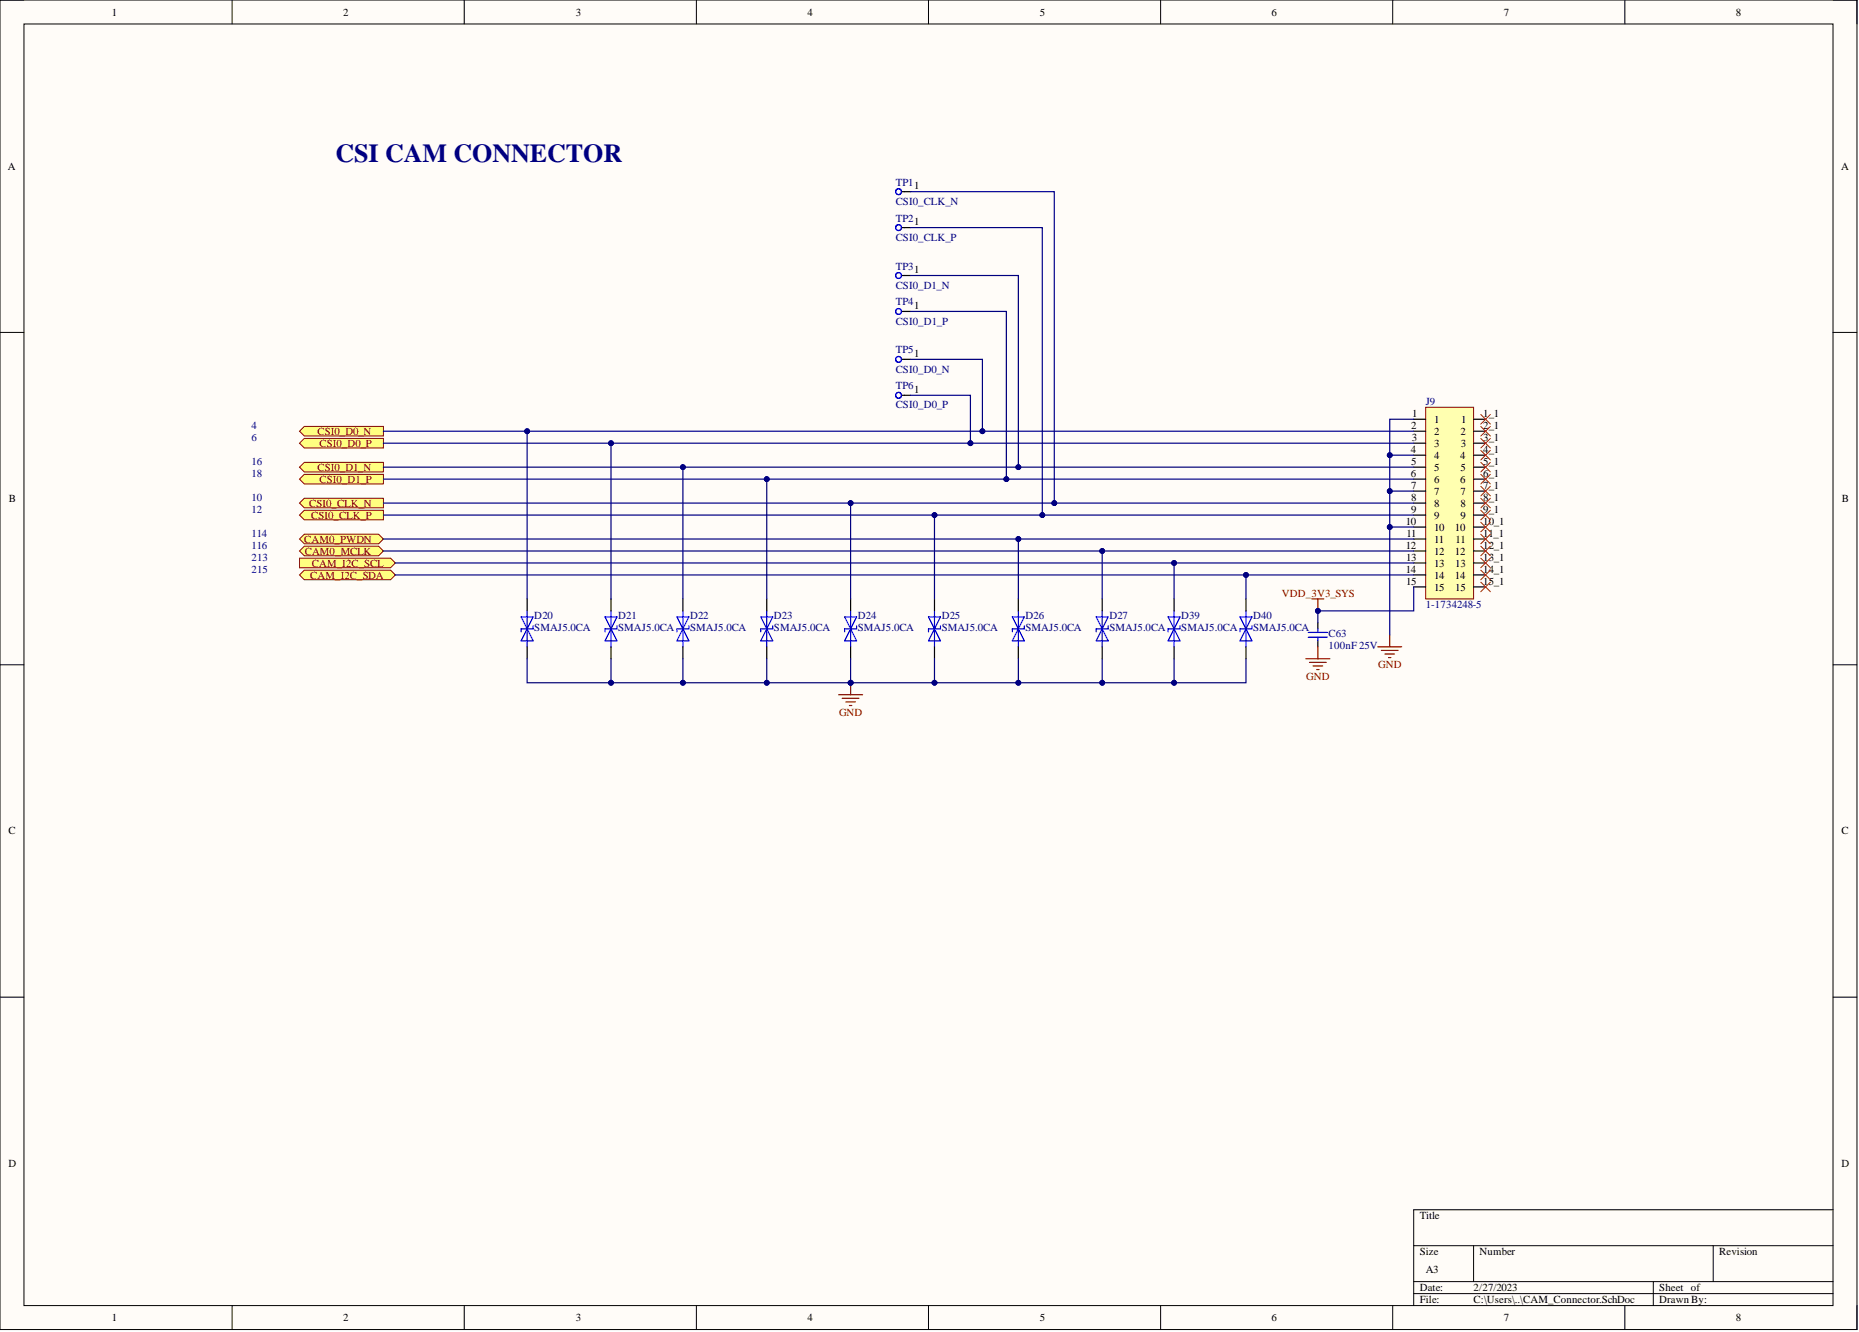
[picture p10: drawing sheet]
<svg xmlns="http://www.w3.org/2000/svg" width="393mm" height="282mm" viewBox="0 0 393 282" stroke-linecap="round" stroke-linejoin="round" font-family="sans-serif">
<defs><g id="words">
<text font-size="5.5" fill="#000080" x="71" y="34.3">CSI CAM CONNECTOR</text>
<g font-size="2.3">
<text x="23.7" y="3.3">1</text>
<text x="72.6" y="3.3">2</text>
<text x="121.8" y="3.3">3</text>
<text x="170.9" y="3.3">4</text>
<text x="220" y="3.3">5</text>
<text x="269" y="3.3">6</text>
<text x="318.2" y="3.3">7</text>
<text x="367.3" y="3.3">8</text>
<text x="1.7" y="35.9">A</text>
<text x="389.5" y="35.9">A</text>
<text x="193.4" y="40.1">1</text>
<text x="193.4" y="47.7">1</text>
<text x="193.4" y="57.8">1</text>
<text x="193.4" y="65.4">1</text>
<text x="193.4" y="75.5">1</text>
<text x="193.4" y="83.1">1</text>
<text x="298.8" y="88.2">1</text>
<text x="303.4" y="89.5">1</text>
<text x="309.2" y="89.5">1</text>
<text x="313.8" y="88.2">1_1</text>
<text x="298.5" y="95.8">4</text>
<text x="298.6" y="90.7">2</text>
<text x="298.7" y="93.3">3</text>
<text x="303.4" y="92">2</text>
<text x="303.4" y="94.5">3</text>
<text x="309" y="92">2</text>
<text x="309.1" y="94.5">3</text>
<text x="313.8" y="90.7">2_1</text>
<text x="313.8" y="93.3">3_1</text>
<text x="313.8" y="95.8">4_1</text>
<text x="298.5" y="100.9">6</text>
<text x="298.6" y="98.3">5</text>
<text x="303.4" y="97.1">4</text>
<text x="303.4" y="99.6">5</text>
<text x="308.9" y="97.1">4</text>
<text x="309" y="99.6">5</text>
<text x="313.8" y="98.3">5_1</text>
<text x="313.8" y="100.9">6_1</text>
<text x="1.9" y="106.3">B</text>
<text x="298.6" y="103.4">7</text>
<text x="298.6" y="106">8</text>
<text x="303.4" y="102.2">6</text>
<text x="303.4" y="104.7">7</text>
<text x="303.4" y="107.2">8</text>
<text x="308.9" y="102.2">6</text>
<text x="309" y="104.7">7</text>
<text x="309" y="107.2">8</text>
<text x="313.8" y="103.4">7_1</text>
<text x="313.8" y="106">8_1</text>
<text x="389.7" y="106.3">B</text>
<text x="297.4" y="111">10</text>
<text x="297.6" y="113.6">11</text>
<text x="298.6" y="108.5">9</text>
<text x="303.4" y="109.8">9</text>
<text x="303.4" y="112.3">10</text>
<text x="307.8" y="112.3">10</text>
<text x="309" y="109.8">9</text>
<text x="313.8" y="108.5">9_1</text>
<text x="313.8" y="111">10_1</text>
<text x="313.8" y="113.6">11_1</text>
<text x="297.4" y="116.1">12</text>
<text x="297.5" y="118.6">13</text>
<text x="303.4" y="114.8">11</text>
<text x="303.4" y="117.4">12</text>
<text x="303.4" y="119.9">13</text>
<text x="307.8" y="117.4">12</text>
<text x="307.9" y="119.9">13</text>
<text x="308" y="114.8">11</text>
<text x="313.8" y="116.1">12_1</text>
<text x="313.8" y="118.6">13_1</text>
<text x="297.4" y="121.2">14</text>
<text x="297.5" y="123.7">15</text>
<text x="303.4" y="122.4">14</text>
<text x="303.4" y="125">15</text>
<text x="307.8" y="122.4">14</text>
<text x="307.9" y="125">15</text>
<text x="313.8" y="121.2">14_1</text>
<text x="313.8" y="123.7">15_1</text>
<text x="1.8" y="176.6">C</text>
<text x="389.6" y="176.6">C</text>
<text x="1.8" y="247">D</text>
<text x="389.6" y="247">D</text>
<text x="300.4" y="258">Title</text>
<text x="300.4" y="265.6">Size</text>
<text x="301.7" y="269.4">A3</text>
<text x="313.1" y="265.6">Number</text>
<text x="363.8" y="265.6">Revision</text>
<text x="300.4" y="273.2">Date:</text>
<text x="300.4" y="275.8">File:</text>
<text x="311.8" y="273.2">2/27/2023</text>
<text x="311.8" y="275.8">C:\Users\..\CAM_Connector.SchDoc</text>
<text x="351.1" y="273.2">Sheet of</text>
<text x="351.1" y="275.8">Drawn By:</text>
<text x="23.7" y="279.6">1</text>
<text x="72.6" y="279.6">2</text>
<text x="121.8" y="279.6">3</text>
<text x="170.9" y="279.6">4</text>
<text x="220" y="279.6">5</text>
<text x="269" y="279.6">6</text>
<text x="318.2" y="279.6">7</text>
<text x="367.3" y="279.6">8</text>
</g>
<g font-size="2.3" fill="#000080">
<text x="189.5" y="39.3">TP1</text>
<text x="189.5" y="43.3">CSI0_CLK_N</text>
<text x="189.5" y="46.9">TP2</text>
<text x="189.5" y="51">CSI0_CLK_P</text>
<text x="189.5" y="57">TP3</text>
<text x="189.5" y="61.1">CSI0_D1_N</text>
<text x="189.5" y="64.6">TP4</text>
<text x="189.5" y="68.7">CSI0_D1_P</text>
<text x="189.5" y="74.8">TP5</text>
<text x="189.5" y="78.8">CSI0_D0_N</text>
<text x="189.5" y="82.4">TP6</text>
<text x="189.5" y="86.4">CSI0_D0_P</text>
<text x="301.7" y="85.7">J9</text>
<text x="53.2" y="90.7">4</text>
<text x="53.2" y="93.3">6</text>
<text x="53.2" y="98.3">16</text>
<text x="53.2" y="100.9">18</text>
<text x="53.2" y="106">10</text>
<text x="53.2" y="108.5">12</text>
<text x="53.2" y="113.6">114</text>
<text x="53.2" y="118.6">213</text>
<text x="53.2" y="116.1">116</text>
<text x="53.2" y="121.2">215</text>
<text x="113.1" y="131">D20</text>
<text x="130.8" y="131">D21</text>
<text x="146" y="131">D22</text>
<text x="163.8" y="131">D23</text>
<text x="181.5" y="131">D24</text>
<text x="199.2" y="131">D25</text>
<text x="217" y="131">D26</text>
<text x="234.7" y="131">D27</text>
<text x="249.9" y="131">D39</text>
<text x="265.2" y="131">D40</text>
<text x="301.7" y="128.8">1-1734248-5</text>
<text x="113.1" y="133.6">SMAJ5.0CA</text>
<text x="130.8" y="133.6">SMAJ5.0CA</text>
<text x="146" y="133.6">SMAJ5.0CA</text>
<text x="163.8" y="133.6">SMAJ5.0CA</text>
<text x="181.5" y="133.6">SMAJ5.0CA</text>
<text x="199.2" y="133.6">SMAJ5.0CA</text>
<text x="217" y="133.6">SMAJ5.0CA</text>
<text x="234.7" y="133.6">SMAJ5.0CA</text>
<text x="249.9" y="133.6">SMAJ5.0CA</text>
<text x="265.2" y="133.6">SMAJ5.0CA</text>
<text x="281.1" y="134.8">C63</text>
<text x="281.1" y="137.4">100nF 25V</text>
</g>
<g font-size="2.3" fill="#800000">
<text x="67.2" y="92">CSI0_D0_N</text>
<text x="67.6" y="94.5">CSI0_D0_P</text>
<text x="67.2" y="99.6">CSI0_D1_N</text>
<text x="65.4" y="107.2">CSI0_CLK_N</text>
<text x="67.6" y="102.2">CSI0_D1_P</text>
<text x="65.8" y="109.8">CSI0_CLK_P</text>
<text x="64.4" y="114.8">CAM0_PWDN</text>
<text x="64.5" y="117.4">CAM0_MCLK</text>
<text x="66" y="119.9">CAM_I2C_SCL</text>
<text x="65.7" y="122.4">CAM_I2C_SDA</text>
<text x="271.2" y="126.2">VDD_3V3_SYS</text>
<text x="276.4" y="144">GND</text>
<text x="291.6" y="141.4">GND</text>
<text x="177.5" y="151.6">GND</text>
</g>
</g></defs>
<path d="M0 0h392.9v281.3h-392.9z" fill-rule="evenodd" fill="#fffcf8"/>
<path d="M0 0h392.9v281.3h-392.9z" fill="none" stroke="#000" stroke-width=".21"/>
<path d="M5.1 5.1h382.7v271.2h-382.7z" fill-rule="evenodd" fill="#fffcf8"/>
<g fill="none" stroke="#000" stroke-width=".21">
<path d="M0 0h5.1M5.1 5.1h382.7v271.2h-382.7zM49.1 0v5.1M98.2 0v5.1M147.3 0v5.1M196.5 0v5.1M245.6 0v5.1M294.7 0v5.1M343.8 0v5.1M387.8 0h5.1v5.1M0 70.3h5.1M387.8 70.3h5.1"/>
<path d="M0 140.7h5.1M387.8 140.7h5.1M0 211h5.1M387.8 211h5.1M387.8 256h-88.7v20.3M49.1 276.3v5M98.2 276.3v5M147.3 276.3v5M196.5 276.3v5M245.6 276.3v5M294.7 276.3v5M299.1 263.6h88.7"/>
<path d="M299.1 271.2h88.7M299.1 273.7h88.7M311.8 263.6v7.6M343.8 276.3v5M349.8 271.2v5.1M362.5 263.6v7.6M392.9 276.3v5"/>
</g>
<path d="M301.7 86.2h10.1v40.5h-10.1z" fill-rule="evenodd" fill="#ffffb0"/>
<path d="M301.7 86.2h10.1v40.5h-10.1z" fill="none" stroke="#800000" stroke-width=".21"/>
<g fill="none" stroke="#000" stroke-width=".25">
<path d="M299.1 88.7h2.6M299.1 91.3h2.6M299.1 93.8h2.6M299.1 96.3h2.6M299.1 98.9h2.6M311.8 88.7h2.5M311.8 91.3h2.5M311.8 93.8h2.5M311.8 96.3h2.5M311.8 98.9h2.5M299.1 101.4h2.6M299.1 103.9h2.6"/>
<path d="M299.1 106.5h2.6M299.1 109h2.6M299.1 111.5h2.6M299.1 114.1h2.6M299.1 116.6h2.6M299.1 119.1h2.6M311.8 101.4h2.5M311.8 103.9h2.5M311.8 106.5h2.5M311.8 109h2.5M311.8 111.5h2.5M311.8 114.1h2.5"/>
<path d="M311.8 116.6h2.5M311.8 119.1h2.5M278.8 131.8v1.3M278.8 135.6v1.3M299.1 121.7h2.6M299.1 124.2h2.6M311.8 121.7h2.5M311.8 124.2h2.5"/>
</g>
<path d="M276.8 133.8h4.1M276.8 134.8h4.1M278.8 133.1v.7M278.8 134.8v.8" fill="none" stroke="#00f" stroke-width=".25"/>
<path d="M276.3 139.4h5.1M277.6 126.7h2.5M278.8 126.7v2.6M278.8 136.9v2.5M277.1 140.2h3.5M277.8 140.9h2.1M278.6 141.7h.5" fill="none" stroke="#800000" stroke-width=".25"/>
<circle cx="278.8" cy="129.3" r=".51" fill="#000080"/>
<circle cx="278.8" cy="129.3" r=".51" fill="none" stroke="#000080" stroke-width=".21"/>
<path d="M291.5 136.9h5.1M292.3 137.6h3.5M293 138.4h2.1M293.8 139.2h.5M294.1 134.3v2.6M177.4 147h5.1M178.2 147.8h3.6M179 148.5h2M179.7 149.3h.5M180 144.5v2.5" fill="none" stroke="#800000" stroke-width=".25"/>
<g fill="none" stroke="#f00" stroke-width=".21">
<path d="M313.3 87.7l2 2M313.3 90.2l2 2.1M313.3 92.8l2 2M313.3 95.3l2 2M313.3 97.8l2 2.1M315.3 87.7l-2 2M315.3 90.2l-2 2.1M315.3 92.8l-2 2M315.3 95.3l-2 2M315.3 97.8l-2 2.1M313.3 100.4l2 2M313.3 102.9l2 2"/>
<path d="M313.3 105.4l2 2.1M313.3 108l2 2M313.3 110.5l2 2M313.3 113l2 2.1M313.3 115.6l2 2M313.3 118.1l2 2M315.3 100.4l-2 2M315.3 102.9l-2 2M315.3 105.4l-2 2.1M315.3 108l-2 2M315.3 110.5l-2 2M315.3 113l-2 2.1"/>
<path d="M315.3 115.6l-2 2M315.3 118.1l-2 2M313.3 120.7l2 2M313.3 123.2l2 2M315.3 120.7l-2 2M315.3 123.2l-2 2"/>
</g>
<g fill="none" stroke="#00f" stroke-width=".25">
<path d="M143.2 130.5h2.6l-2.6 5.1h2.6zM144.5 129.3v7.6M145.8 132.4v.7h-2.6v.6M161 130.5h2.5l-2.5 5.1h2.5zM162.2 129.3v7.6M163.5 132.4v.7h-2.5v.6M178.7 130.5h2.5l-2.5 5.1h2.5zM180 129.3v7.6M181.2 132.4v.7h-2.5v.6M196.5 130.5h2.5l-2.5 5.1h2.5zM197.7 129.3v7.6M199 132.4v.7h-2.5v.6"/>
<path d="M214.2 130.5h2.5l-2.5 5.1h2.5zM215.5 129.3v7.6M216.7 132.4v.7h-2.5v.6M231.9 130.5l2.6 5.1h-2.6l2.6-5.1zM233.2 129.3v7.6M234.5 132.4v.7h-2.6v.6"/>
</g>
<path d="M144.5 126.7v2.6M144.5 136.9v2.5M162.2 126.7v2.6M162.2 136.9v2.5M180 126.7v2.6M180 136.9v2.5M197.7 126.7v2.6M197.7 136.9v2.5M215.5 126.7v2.6M215.5 136.9v2.5M233.2 126.7v2.6M233.2 136.9v2.5" fill="none" stroke="#000" stroke-width=".25"/>
<circle cx="180" cy="144.5" r=".51" fill="#000080"/>
<circle cx="180" cy="144.5" r=".51" fill="none" stroke="#000080" stroke-width=".21"/>
<g fill="none" stroke="#00f" stroke-width=".25">
<circle cx="190.1" cy="58.3" r=".62"/>
<circle cx="190.1" cy="76" r=".62"/>
<circle cx="190.1" cy="65.9" r=".62"/>
<circle cx="190.1" cy="83.7" r=".62"/>
</g>
<path d="M190.9 58.3h1.8M190.9 65.9h1.8M190.9 76h1.8M190.9 83.6h1.8" fill="none" stroke="#000" stroke-width=".25"/>
<path d="M63.4 91.3l1-1.1h16.7v2.1h-16.7z" fill-rule="evenodd" fill="#ffff80"/>
<path d="M63.4 91.3l1-1.1h16.7v2.1h-16.7z" fill="none" stroke="#800000" stroke-width=".21"/>
<path d="M63.4 93.8l1-1h16.7v2h-16.7z" fill-rule="evenodd" fill="#ffff80"/>
<path d="M63.4 93.8l1-1h16.7v2h-16.7z" fill="none" stroke="#800000" stroke-width=".21"/>
<path d="M63.4 98.9l1-1.1h16.7v2.1h-16.7z" fill-rule="evenodd" fill="#ffff80"/>
<path d="M63.4 98.9l1-1.1h16.7v2.1h-16.7z" fill="none" stroke="#800000" stroke-width=".21"/>
<path d="M63.4 101.4l1-1h16.7v2h-16.7z" fill-rule="evenodd" fill="#ffff80"/>
<path d="M63.4 101.4l1-1h16.7v2h-16.7z" fill="none" stroke="#800000" stroke-width=".21"/>
<path d="M63.4 106.5l1-1.1h16.7v2.1h-16.7z" fill-rule="evenodd" fill="#ffff80"/>
<path d="M63.4 106.5l1-1.1h16.7v2.1h-16.7z" fill="none" stroke="#800000" stroke-width=".21"/>
<path d="M63.4 109l1-1h16.7v2h-16.7z" fill-rule="evenodd" fill="#ffff80"/>
<path d="M63.4 109l1-1h16.7v2h-16.7z" fill="none" stroke="#800000" stroke-width=".21"/>
<path d="M63.4 114.1l1-1.1h15.7l1 1.1-1 1h-15.7z" fill-rule="evenodd" fill="#ffff80"/>
<path d="M63.4 114.1l1-1.1h15.7l1 1.1-1 1h-15.7z" fill="none" stroke="#800000" stroke-width=".21"/>
<path d="M63.4 116.6l1-1h15.7l1 1-1 1h-15.7z" fill-rule="evenodd" fill="#ffff80"/>
<path d="M63.4 116.6l1-1h15.7l1 1-1 1h-15.7z" fill="none" stroke="#800000" stroke-width=".21"/>
<g fill="none" stroke="#00f" stroke-width=".25">
<path d="M110.3 130.5h2.5l-2.5 5.1h2.5zM111.5 129.3v7.6M112.8 132.4v.7h-2.5v.6M128 130.5l2.6 5.1h-2.6l2.6-5.1zM129.3 129.3v7.6M130.6 132.4v.7h-2.6v.6"/>
<circle cx="190.1" cy="48.2" r=".62"/>
<circle cx="190.1" cy="40.6" r=".62"/>
</g>
<path d="M190.9 40.6h1.8M190.9 48.2h1.8M111.5 126.7v2.6M111.5 136.9v2.5M129.3 126.7v2.6M129.3 136.9v2.5" fill="none" stroke="#000" stroke-width=".25"/>
<path d="M63.4 118.1h19.2l1.1 1-1.1 1h-19.2z" fill-rule="evenodd" fill="#ffff80"/>
<path d="M63.4 118.1h19.2l1.1 1-1.1 1h-19.2z" fill="none" stroke="#800000" stroke-width=".21"/>
<path d="M63.4 121.7l1-1h18.2l1.1 1-1.1 1h-18.2z" fill-rule="evenodd" fill="#ffff80"/>
<path d="M63.4 121.7l1-1h18.2l1.1 1-1.1 1h-18.2z" fill="none" stroke="#800000" stroke-width=".21"/>
<path d="M247.2 130.5l2.5 5.1h-2.5l2.5-5.1zM248.4 129.3v7.6M249.7 132.4v.7h-2.5v.6M262.4 130.5l2.5 5.1h-2.5l2.5-5.1zM263.6 129.3v7.6M264.9 132.4v.7h-2.5v.6" fill="none" stroke="#00f" stroke-width=".25"/>
<path d="M248.4 126.7v2.6M248.4 136.9v2.5M263.6 126.7v2.6M263.6 136.9v2.5" fill="none" stroke="#000" stroke-width=".25"/>
<path d="M299.1 124.2v5.1h-20.3v2.5" fill="none" stroke="#000080" stroke-width=".25"/>
<circle cx="278.8" cy="129.3" r=".51" fill="#000080"/>
<circle cx="278.8" cy="129.3" r=".51" fill="none" stroke="#000080" stroke-width=".21"/>
<path d="M294.1 96.3h5" fill="none" stroke="#000080" stroke-width=".25"/>
<circle cx="294.1" cy="96.3" r=".51" fill="#000080"/>
<circle cx="294.1" cy="96.3" r=".51" fill="none" stroke="#000080" stroke-width=".21"/>
<path d="M294.1 103.9h5" fill="none" stroke="#000080" stroke-width=".25"/>
<circle cx="294.1" cy="103.9" r=".51" fill="#000080"/>
<circle cx="294.1" cy="103.9" r=".51" fill="none" stroke="#000080" stroke-width=".21"/>
<path d="M294.1 111.5h5" fill="none" stroke="#000080" stroke-width=".25"/>
<circle cx="294.1" cy="111.5" r=".51" fill="#000080"/>
<circle cx="294.1" cy="111.5" r=".51" fill="none" stroke="#000080" stroke-width=".21"/>
<path d="M162.2 139.4v5.1" fill="none" stroke="#000080" stroke-width=".25"/>
<circle cx="162.2" cy="144.5" r=".51" fill="#000080"/>
<circle cx="162.2" cy="144.5" r=".51" fill="none" stroke="#000080" stroke-width=".21"/>
<path d="M180 139.4v5.1" fill="none" stroke="#000080" stroke-width=".25"/>
<circle cx="180" cy="144.5" r=".51" fill="#000080"/>
<circle cx="180" cy="144.5" r=".51" fill="none" stroke="#000080" stroke-width=".21"/>
<path d="M197.7 139.4v5.1" fill="none" stroke="#000080" stroke-width=".25"/>
<circle cx="197.7" cy="144.5" r=".51" fill="#000080"/>
<circle cx="197.7" cy="144.5" r=".51" fill="none" stroke="#000080" stroke-width=".21"/>
<path d="M215.5 139.4v5.1" fill="none" stroke="#000080" stroke-width=".25"/>
<circle cx="215.5" cy="144.5" r=".51" fill="#000080"/>
<circle cx="215.5" cy="144.5" r=".51" fill="none" stroke="#000080" stroke-width=".21"/>
<path d="M83.7 119.1h215.4" fill="none" stroke="#000080" stroke-width=".25"/>
<circle cx="248.4" cy="119.1" r=".51" fill="#000080"/>
<circle cx="248.4" cy="119.1" r=".51" fill="none" stroke="#000080" stroke-width=".21"/>
<path d="M192.7 83.6h12.6v10.2" fill="none" stroke="#000080" stroke-width=".25"/>
<circle cx="205.3" cy="93.8" r=".51" fill="#000080"/>
<circle cx="205.3" cy="93.8" r=".51" fill="none" stroke="#000080" stroke-width=".21"/>
<path d="M192.7 76h15.2v15.3" fill="none" stroke="#000080" stroke-width=".25"/>
<circle cx="207.9" cy="91.3" r=".51" fill="#000080"/>
<circle cx="207.9" cy="91.3" r=".51" fill="none" stroke="#000080" stroke-width=".21"/>
<path d="M192.7 65.9h20.2v35.5" fill="none" stroke="#000080" stroke-width=".25"/>
<circle cx="212.9" cy="101.4" r=".51" fill="#000080"/>
<circle cx="212.9" cy="101.4" r=".51" fill="none" stroke="#000080" stroke-width=".21"/>
<path d="M192.7 58.3h22.8v40.6" fill="none" stroke="#000080" stroke-width=".25"/>
<circle cx="215.5" cy="98.9" r=".51" fill="#000080"/>
<circle cx="215.5" cy="98.9" r=".51" fill="none" stroke="#000080" stroke-width=".21"/>
<path d="M192.7 48.2h27.8v60.8" fill="none" stroke="#000080" stroke-width=".25"/>
<circle cx="220.5" cy="109" r=".51" fill="#000080"/>
<circle cx="220.5" cy="109" r=".51" fill="none" stroke="#000080" stroke-width=".21"/>
<path d="M192.7 40.6h30.4v65.9" fill="none" stroke="#000080" stroke-width=".25"/>
<circle cx="223.1" cy="106.5" r=".51" fill="#000080"/>
<circle cx="223.1" cy="106.5" r=".51" fill="none" stroke="#000080" stroke-width=".21"/>
<path d="M129.3 139.4v5.1" fill="none" stroke="#000080" stroke-width=".25"/>
<circle cx="129.3" cy="144.5" r=".51" fill="#000080"/>
<circle cx="129.3" cy="144.5" r=".51" fill="none" stroke="#000080" stroke-width=".21"/>
<path d="M111.5 91.3v35.4" fill="none" stroke="#000080" stroke-width=".25"/>
<circle cx="111.5" cy="91.3" r=".51" fill="#000080"/>
<circle cx="111.5" cy="91.3" r=".51" fill="none" stroke="#000080" stroke-width=".21"/>
<path d="M129.3 93.8v32.9" fill="none" stroke="#000080" stroke-width=".25"/>
<circle cx="129.3" cy="93.8" r=".51" fill="#000080"/>
<circle cx="129.3" cy="93.8" r=".51" fill="none" stroke="#000080" stroke-width=".21"/>
<path d="M144.5 98.9v27.8" fill="none" stroke="#000080" stroke-width=".25"/>
<circle cx="144.5" cy="98.9" r=".51" fill="#000080"/>
<circle cx="144.5" cy="98.9" r=".51" fill="none" stroke="#000080" stroke-width=".21"/>
<path d="M162.2 101.4v25.3" fill="none" stroke="#000080" stroke-width=".25"/>
<circle cx="162.2" cy="101.4" r=".51" fill="#000080"/>
<circle cx="162.2" cy="101.4" r=".51" fill="none" stroke="#000080" stroke-width=".21"/>
<path d="M180 106.5v20.2" fill="none" stroke="#000080" stroke-width=".25"/>
<circle cx="180" cy="106.5" r=".51" fill="#000080"/>
<circle cx="180" cy="106.5" r=".51" fill="none" stroke="#000080" stroke-width=".21"/>
<path d="M197.7 109v17.7" fill="none" stroke="#000080" stroke-width=".25"/>
<circle cx="197.7" cy="109" r=".51" fill="#000080"/>
<circle cx="197.7" cy="109" r=".51" fill="none" stroke="#000080" stroke-width=".21"/>
<path d="M215.5 114.1v12.6" fill="none" stroke="#000080" stroke-width=".25"/>
<circle cx="215.5" cy="114.1" r=".51" fill="#000080"/>
<circle cx="215.5" cy="114.1" r=".51" fill="none" stroke="#000080" stroke-width=".21"/>
<path d="M233.2 116.6v10.1" fill="none" stroke="#000080" stroke-width=".25"/>
<circle cx="233.2" cy="116.6" r=".51" fill="#000080"/>
<circle cx="233.2" cy="116.6" r=".51" fill="none" stroke="#000080" stroke-width=".21"/>
<path d="M81.1 116.6h218" fill="none" stroke="#000080" stroke-width=".25"/>
<circle cx="233.2" cy="116.6" r=".51" fill="#000080"/>
<circle cx="233.2" cy="116.6" r=".51" fill="none" stroke="#000080" stroke-width=".21"/>
<path d="M81.1 114.1h218" fill="none" stroke="#000080" stroke-width=".25"/>
<circle cx="215.5" cy="114.1" r=".51" fill="#000080"/>
<circle cx="215.5" cy="114.1" r=".51" fill="none" stroke="#000080" stroke-width=".21"/>
<path d="M81.1 109h218" fill="none" stroke="#000080" stroke-width=".25"/>
<circle cx="197.7" cy="109" r=".51" fill="#000080"/>
<circle cx="197.7" cy="109" r=".51" fill="none" stroke="#000080" stroke-width=".21"/>
<circle cx="220.5" cy="109" r=".51" fill="#000080"/>
<circle cx="220.5" cy="109" r=".51" fill="none" stroke="#000080" stroke-width=".21"/>
<path d="M81.1 106.5h218" fill="none" stroke="#000080" stroke-width=".25"/>
<circle cx="223.1" cy="106.5" r=".51" fill="#000080"/>
<circle cx="223.1" cy="106.5" r=".51" fill="none" stroke="#000080" stroke-width=".21"/>
<circle cx="180" cy="106.5" r=".51" fill="#000080"/>
<circle cx="180" cy="106.5" r=".51" fill="none" stroke="#000080" stroke-width=".21"/>
<path d="M81.1 101.4h218" fill="none" stroke="#000080" stroke-width=".25"/>
<circle cx="162.2" cy="101.4" r=".51" fill="#000080"/>
<circle cx="162.2" cy="101.4" r=".51" fill="none" stroke="#000080" stroke-width=".21"/>
<circle cx="212.9" cy="101.4" r=".51" fill="#000080"/>
<circle cx="212.9" cy="101.4" r=".51" fill="none" stroke="#000080" stroke-width=".21"/>
<path d="M81.1 98.9h218" fill="none" stroke="#000080" stroke-width=".25"/>
<circle cx="215.5" cy="98.9" r=".51" fill="#000080"/>
<circle cx="215.5" cy="98.9" r=".51" fill="none" stroke="#000080" stroke-width=".21"/>
<circle cx="144.5" cy="98.9" r=".51" fill="#000080"/>
<circle cx="144.5" cy="98.9" r=".51" fill="none" stroke="#000080" stroke-width=".21"/>
<path d="M81.1 93.8h218" fill="none" stroke="#000080" stroke-width=".25"/>
<circle cx="129.3" cy="93.8" r=".51" fill="#000080"/>
<circle cx="129.3" cy="93.8" r=".51" fill="none" stroke="#000080" stroke-width=".21"/>
<circle cx="205.3" cy="93.8" r=".51" fill="#000080"/>
<circle cx="205.3" cy="93.8" r=".51" fill="none" stroke="#000080" stroke-width=".21"/>
<path d="M81.1 91.3h218" fill="none" stroke="#000080" stroke-width=".25"/>
<circle cx="207.9" cy="91.3" r=".51" fill="#000080"/>
<circle cx="207.9" cy="91.3" r=".51" fill="none" stroke="#000080" stroke-width=".21"/>
<circle cx="111.5" cy="91.3" r=".51" fill="#000080"/>
<circle cx="111.5" cy="91.3" r=".51" fill="none" stroke="#000080" stroke-width=".21"/>
<path d="M111.5 139.4v5.1h33" fill="none" stroke="#000080" stroke-width=".25"/>
<circle cx="129.3" cy="144.5" r=".51" fill="#000080"/>
<circle cx="129.3" cy="144.5" r=".51" fill="none" stroke="#000080" stroke-width=".21"/>
<circle cx="144.5" cy="144.5" r=".51" fill="#000080"/>
<circle cx="144.5" cy="144.5" r=".51" fill="none" stroke="#000080" stroke-width=".21"/>
<path d="M299.1 88.7h-5v45.6" fill="none" stroke="#000080" stroke-width=".25"/>
<circle cx="294.1" cy="96.3" r=".51" fill="#000080"/>
<circle cx="294.1" cy="96.3" r=".51" fill="none" stroke="#000080" stroke-width=".21"/>
<circle cx="294.1" cy="103.9" r=".51" fill="#000080"/>
<circle cx="294.1" cy="103.9" r=".51" fill="none" stroke="#000080" stroke-width=".21"/>
<circle cx="294.1" cy="111.5" r=".51" fill="#000080"/>
<circle cx="294.1" cy="111.5" r=".51" fill="none" stroke="#000080" stroke-width=".21"/>
<path d="M144.5 139.4v5.1h88.7v-5.1" fill="none" stroke="#000080" stroke-width=".25"/>
<circle cx="233.2" cy="144.5" r=".51" fill="#000080"/>
<circle cx="233.2" cy="144.5" r=".51" fill="none" stroke="#000080" stroke-width=".21"/>
<circle cx="215.5" cy="144.5" r=".51" fill="#000080"/>
<circle cx="215.5" cy="144.5" r=".51" fill="none" stroke="#000080" stroke-width=".21"/>
<circle cx="197.7" cy="144.5" r=".51" fill="#000080"/>
<circle cx="197.7" cy="144.5" r=".51" fill="none" stroke="#000080" stroke-width=".21"/>
<circle cx="180" cy="144.5" r=".51" fill="#000080"/>
<circle cx="180" cy="144.5" r=".51" fill="none" stroke="#000080" stroke-width=".21"/>
<circle cx="162.2" cy="144.5" r=".51" fill="#000080"/>
<circle cx="162.2" cy="144.5" r=".51" fill="none" stroke="#000080" stroke-width=".21"/>
<circle cx="144.5" cy="144.5" r=".51" fill="#000080"/>
<circle cx="144.5" cy="144.5" r=".51" fill="none" stroke="#000080" stroke-width=".21"/>
<path d="M248.4 119.1v7.6" fill="none" stroke="#000080" stroke-width=".25"/>
<circle cx="248.4" cy="119.1" r=".51" fill="#000080"/>
<circle cx="248.4" cy="119.1" r=".51" fill="none" stroke="#000080" stroke-width=".21"/>
<path d="M263.6 121.7v5" fill="none" stroke="#000080" stroke-width=".25"/>
<circle cx="263.6" cy="121.7" r=".51" fill="#000080"/>
<circle cx="263.6" cy="121.7" r=".51" fill="none" stroke="#000080" stroke-width=".21"/>
<path d="M263.6 139.4v5.1h-30.4" fill="none" stroke="#000080" stroke-width=".25"/>
<circle cx="248.4" cy="144.5" r=".51" fill="#000080"/>
<circle cx="248.4" cy="144.5" r=".51" fill="none" stroke="#000080" stroke-width=".21"/>
<circle cx="233.2" cy="144.5" r=".51" fill="#000080"/>
<circle cx="233.2" cy="144.5" r=".51" fill="none" stroke="#000080" stroke-width=".21"/>
<path d="M248.4 139.4v5.1" fill="none" stroke="#000080" stroke-width=".25"/>
<circle cx="248.4" cy="144.5" r=".51" fill="#000080"/>
<circle cx="248.4" cy="144.5" r=".51" fill="none" stroke="#000080" stroke-width=".21"/>
<path d="M83.7 121.7h215.4" fill="none" stroke="#000080" stroke-width=".25"/>
<circle cx="263.6" cy="121.7" r=".51" fill="#000080"/>
<circle cx="263.6" cy="121.7" r=".51" fill="none" stroke="#000080" stroke-width=".21"/>
<use href="#words"/>
</svg>
